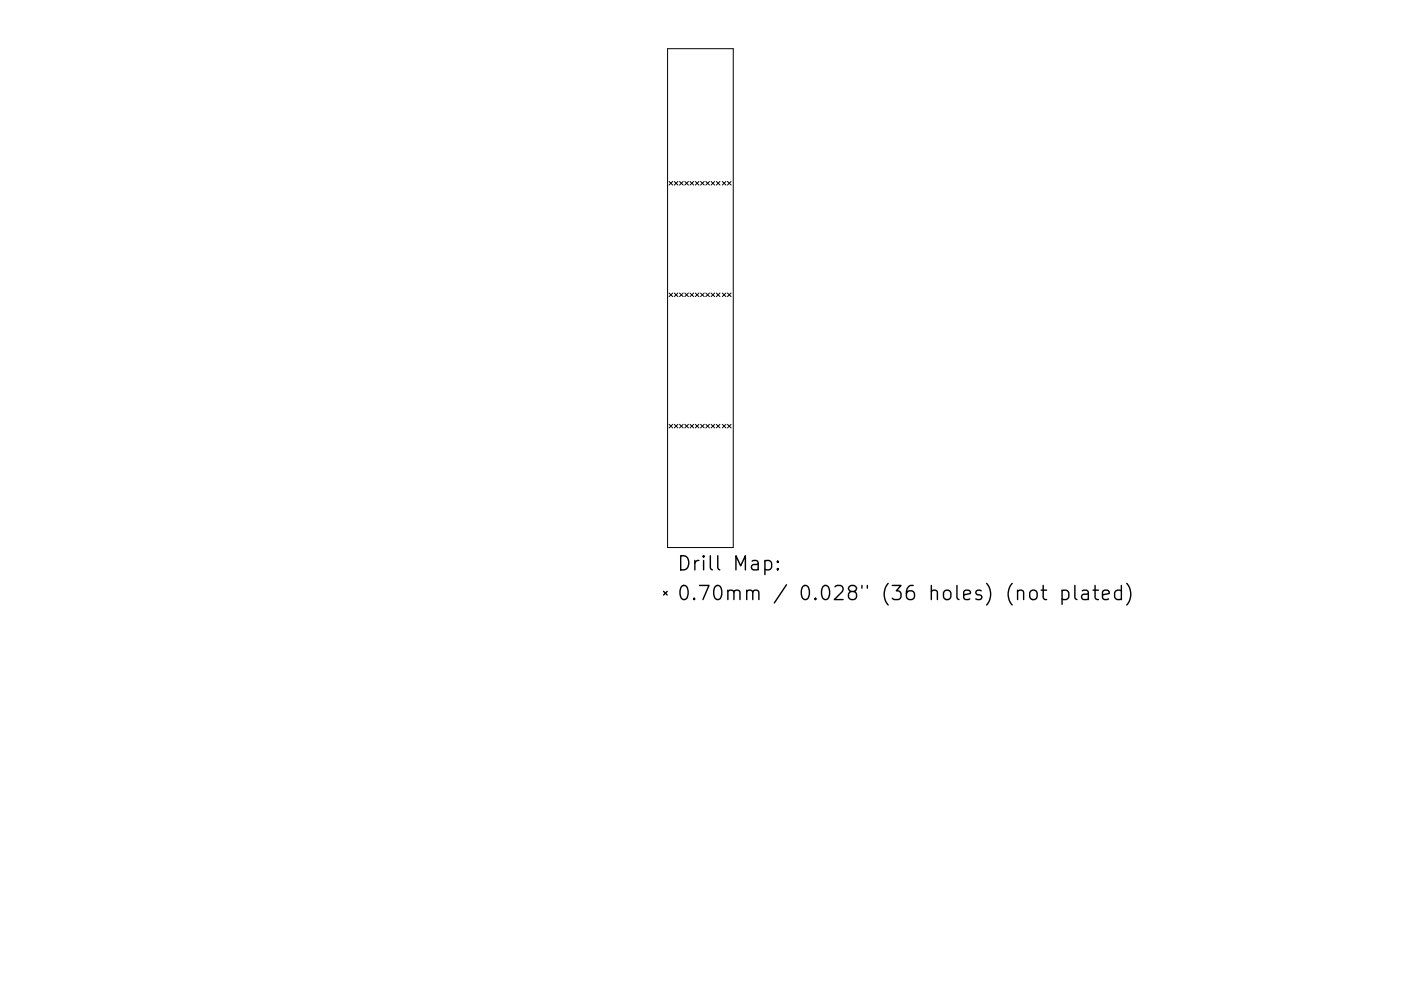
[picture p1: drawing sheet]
<svg xmlns="http://www.w3.org/2000/svg" width="297mm" height="210mm" viewBox="0 0 297 210" stroke-linecap="round" stroke-linejoin="round" font-family="sans-serif">
<defs><g id="words">
<g font-size="4.2">
<text x="143.5" y="121.1">Drill Map:</text>
<text x="143.5" y="127.4">0.70mm / 0.028&quot; (36 holes) (not plated)</text>
</g>
</g></defs>
<g fill="none" stroke="#000" stroke-width=".21">
<path d="M141.5 10.3h14v105.9h-14zM141.9 38.5l.7 .8M142.6 38.5l-.7 .8M143 38.5l.7 .8M143.7 38.5l-.7 .8M144.1 38.5l.7 .8M144.8 38.5l-.7 .8M145.2 38.5l.8 .8M146 38.5l-.8 .8M146.3 38.5l.8 .8M147.1 38.5l-.8 .8M147.4 38.5l.8 .8"/>
<path d="M148.2 38.5l-.8 .8M148.5 38.5l.8 .8M149.3 38.5l-.8 .8M149.6 38.5l.8 .8M150.4 38.5l-.8 .8M150.8 38.5l.7 .8M151.5 38.5l-.7 .8M151.9 38.5l.7 .8M152.6 38.5l-.7 .8M153.1 38.5l.8 .8M153.9 38.5l-.8 .8M154.2 38.5l.8 .8"/>
<path d="M155 38.5l-.8 .8M141.9 62.2l.7 .7M142.6 62.2l-.7 .7M143 62.2l.7 .7M143.7 62.2l-.7 .7M144.1 62.2l.7 .7M144.8 62.2l-.7 .7M145.2 62.2l.8 .7M146 62.2l-.8 .7M146.3 62.2l.8 .7M147.1 62.2l-.8 .7M147.4 62.2l.8 .7"/>
<path d="M148.2 62.2l-.8 .7M148.5 62.2l.8 .7M149.3 62.2l-.8 .7M149.6 62.2l.8 .7M150.4 62.2l-.8 .7M150.8 62.2l.7 .7M151.5 62.2l-.7 .7M151.9 62.2l.7 .7M152.6 62.2l-.7 .7M153.1 62.2l.8 .7M153.9 62.2l-.8 .7M154.2 62.2l.8 .7"/>
<path d="M155 62.2l-.8 .7M141.9 90l.7 .8M142.6 90l-.7 .8M143 90l.7 .8M143.7 90l-.7 .8M144.1 90l.7 .8M144.8 90l-.7 .8M145.2 90l.8 .8M146 90l-.8 .8M146.3 90l.8 .8M147.1 90l-.8 .8M147.4 90l.8 .8"/>
<path d="M148.2 90l-.8 .8M148.5 90l.8 .8M149.3 90l-.8 .8M149.6 90l.8 .8M150.4 90l-.8 .8M150.8 90l.7 .8M151.5 90l-.7 .8M151.9 90l.7 .8M152.6 90l-.7 .8M153.1 90l.8 .8M153.9 90l-.8 .8M154.2 90l.8 .8"/>
<path d="M155 90l-.8 .8"/>
</g>
<g fill="none" stroke="#000" stroke-width=".3">
<path d="M162.2 119.1l.8-.2 .6 .6v.8l-.3 .5-.3 .1-.8-.1M164.9 119.1l.1 .1-.1 .1-.2-.1 .2-.1v.2M140.7 125.5l.8 .7M141.5 125.5l-.8 .7M164.9 120.6l.1 .2-.1 .1-.2-.1 .2-.2v.3M218.5 125.5a.81 .81 0 0 1 .8-.3 .81 .81 0 0 1 .6 .6v.8a.81 .81 0 0 1-.8 .6 .81 .81 0 0 1-.8-.6v-.8zM220.7 125.2h1.2M221.2 124.2v2.6l.1 .3 .6 .1M225.2 125.4l.8-.2 .6 .6v.8l-.3 .5-.3 .1-.8-.1M225.2 125.2v3M227.9 124.2v2.6l.4 .4M229.5 125.4l.2-.2 .9 .2 .1 .2v1.6"/>
<path d="M230.7 125.9l-1 .2a.59 .59 0 0 0-.4 .5 .59 .59 0 0 0 .4 .6l1-.1M231.7 125.2h1.2M232.2 124.2v2.6l.1 .3 .6 .1M233.7 126.2l1.5-.3-.2-.5-.8-.2-.5 .4v1.2l.2 .3 .3 .1 .8-.1M237.7 125.4l-.8-.2-.6 .6v.8l.3 .5 .3 .1 .8-.1M237.7 124.2v3M238.9 123.8a3.4 3.4 0 0 1 0 4.6"/>
</g>
<use href="#words"/>
</svg>
